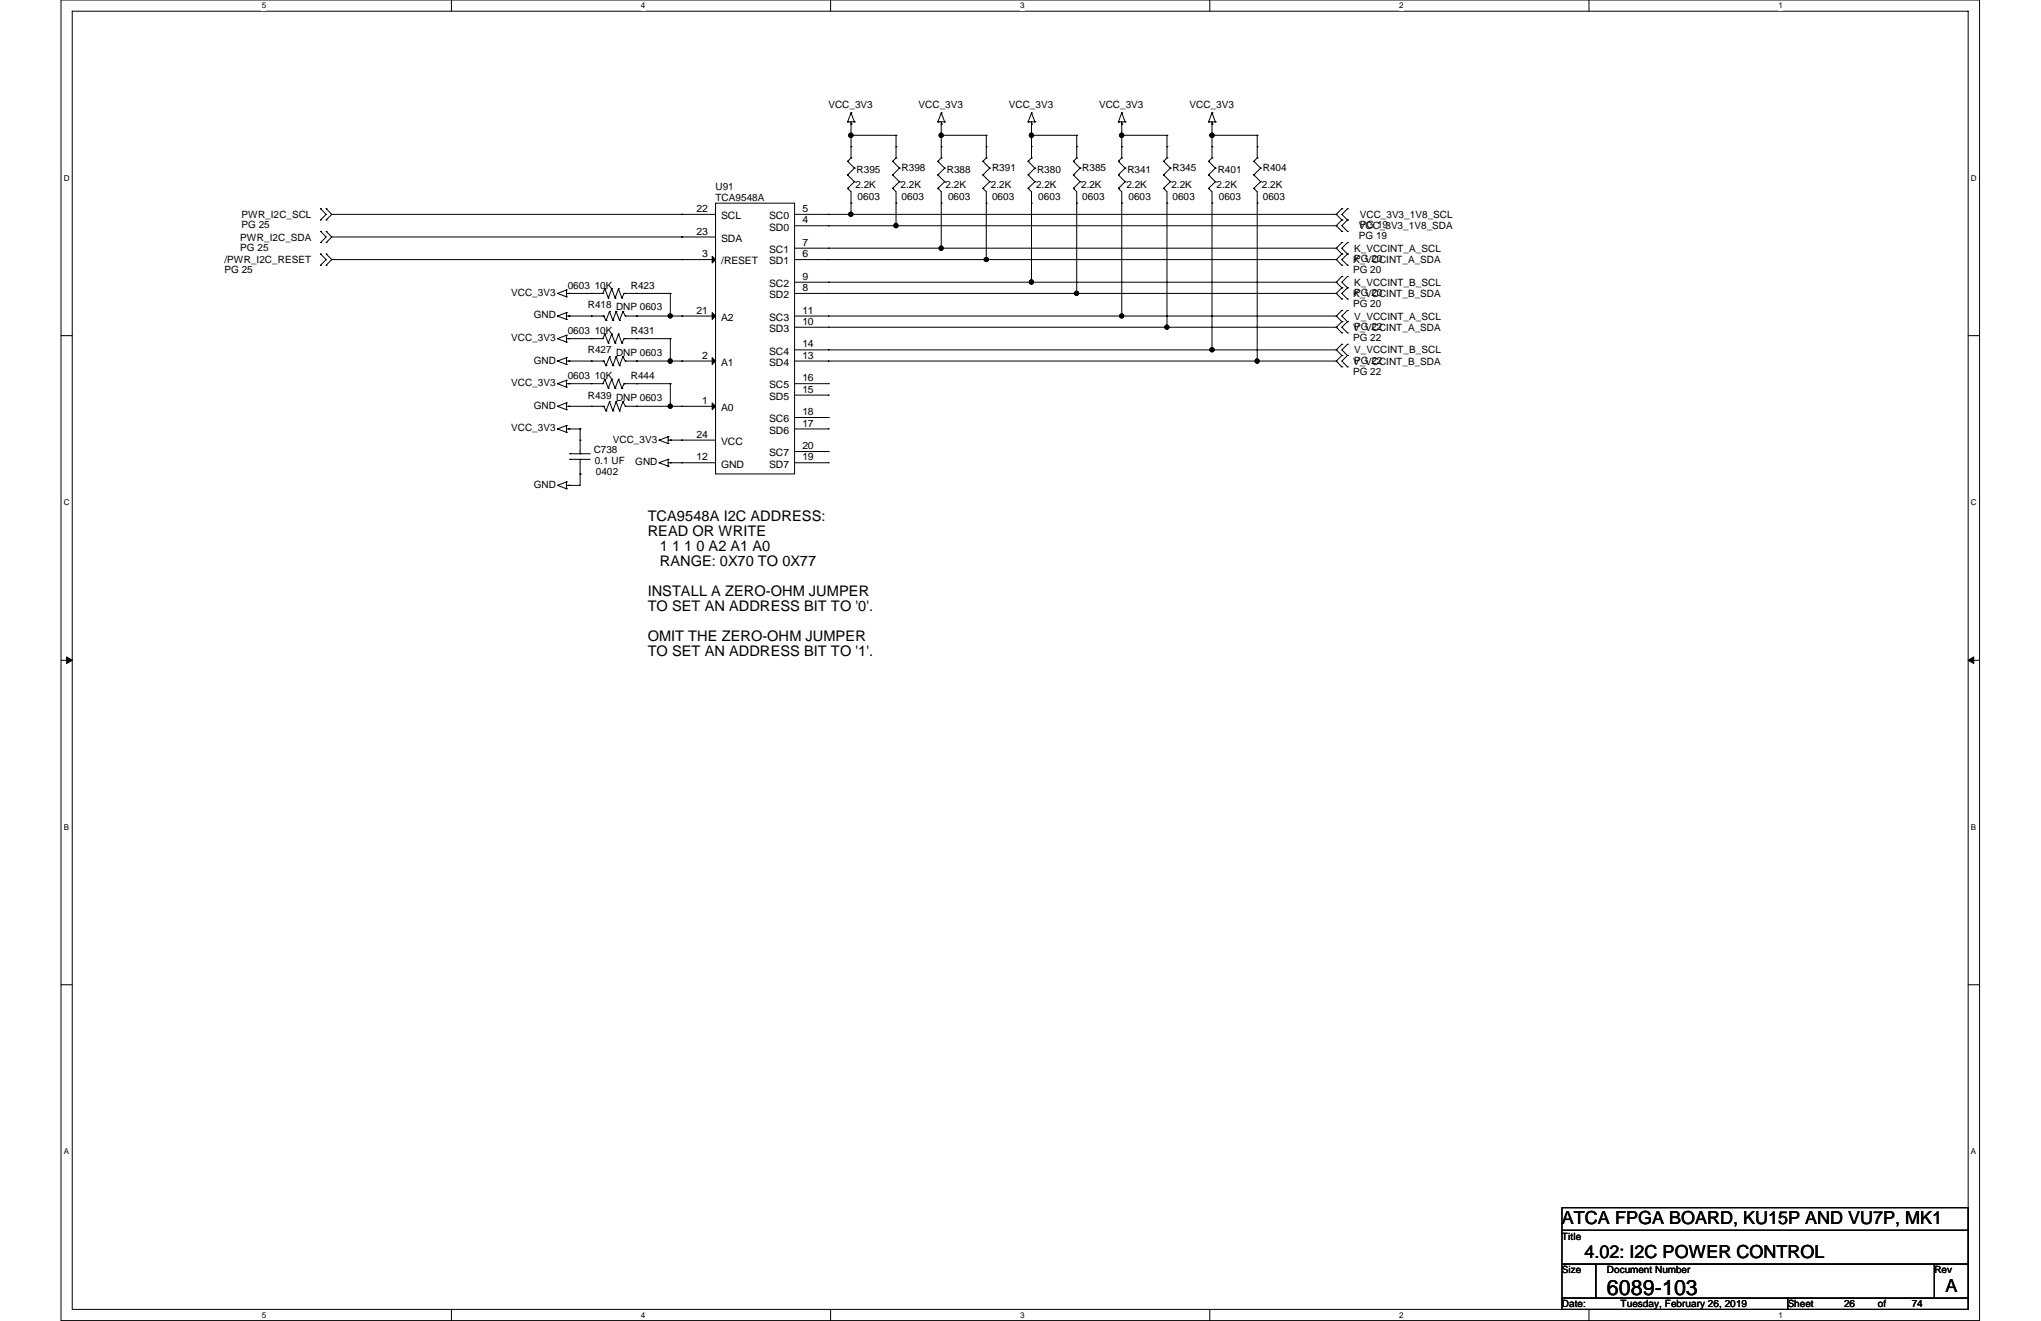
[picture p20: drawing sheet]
<svg xmlns="http://www.w3.org/2000/svg" width="432mm" height="279mm" viewBox="0 0 432 279" stroke-linecap="round" stroke-linejoin="round" font-family="sans-serif">
<defs><g id="words">
<text font-size="4.5" x="340" y="273.9">6089-103</text>
<g font-size="3.8">
<text x="330.5" y="258.8">ATCA FPGA BOARD, KU15P AND VU7P, MK1</text>
<text x="335.2" y="266">4.02: I2C POWER CONTROL</text>
<text x="411.6" y="273.2">A</text>
</g>
<g font-size="3.1">
<text x="137" y="110.2">TCA9548A I2C ADDRESS:</text>
<text x="137" y="113.4">READ OR WRITE</text>
<text x="139.6" y="116.6">1 1 1 0 A2 A1 A0</text>
<text x="139.6" y="119.8">RANGE: 0X70 TO 0X77</text>
<text x="137" y="126.1">INSTALL A ZERO-OHM JUMPER</text>
<text x="137" y="129.3">TO SET AN ADDRESS BIT TO '0'.</text>
<text x="137" y="135.6">OMIT THE ZERO-OHM JUMPER</text>
<text x="137" y="138.8">TO SET AN ADDRESS BIT TO '1'.</text>
</g>
<g font-size="2.2">
<text x="147.4" y="44.8">22</text>
<text x="152.6" y="46.4">SCL</text>
<text x="162.7" y="46.4">SC0</text>
<text x="169.8" y="47.2">4</text>
<text x="169.8" y="44.8">5</text>
<text x="147.4" y="49.6">23</text>
<text x="152.6" y="51.1">SDA</text>
<text x="162.7" y="48.8">SD0</text>
<text x="162.7" y="53.5">SC1</text>
<text x="169.8" y="52">7</text>
<text x="148.5" y="54.4">3</text>
<text x="152.6" y="55.9">/RESET</text>
<text x="162.7" y="55.9">SD1</text>
<text x="169.8" y="54.4">6</text>
<text x="169.8" y="59.2">9</text>
<text x="162.7" y="63.1">SD2</text>
<text x="162.7" y="60.7">SC2</text>
<text x="169.8" y="61.6">8</text>
<text x="147.4" y="66.3">21</text>
<text x="152.6" y="67.9">A2</text>
<text x="162.7" y="70.2">SD3</text>
<text x="162.7" y="67.9">SC3</text>
<text x="169.8" y="68.7">10</text>
<text x="169.8" y="66.3">11</text>
<text x="148.5" y="75.9">2</text>
<text x="152.6" y="77.4">A1</text>
<text x="162.7" y="77.4">SD4</text>
<text x="162.7" y="75">SC4</text>
<text x="169.8" y="75.9">13</text>
<text x="169.8" y="73.5">14</text>
<text x="162.7" y="82.2">SC5</text>
<text x="169.8" y="83.1">15</text>
<text x="169.8" y="80.6">16</text>
<text x="148.5" y="85.4">1</text>
<text x="152.6" y="87">A0</text>
<text x="162.7" y="84.6">SD5</text>
<text x="162.7" y="89.3">SC6</text>
<text x="169.8" y="87.8">18</text>
<text x="147.4" y="92.6">24</text>
<text x="152.6" y="94.1">VCC</text>
<text x="162.7" y="91.7">SD6</text>
<text x="169.8" y="90.2">17</text>
<text x="169.8" y="95">20</text>
<text x="147.4" y="97.4">12</text>
<text x="152.6" y="98.9">GND</text>
<text x="162.7" y="98.9">SD7</text>
<text x="162.7" y="96.5">SC7</text>
<text x="169.8" y="97.4">19</text>
</g>
<g font-size="2.1">
<text x="175.3" y="22.9">VCC_3V3</text>
<text x="194.4" y="22.9">VCC_3V3</text>
<text x="213.4" y="22.9">VCC_3V3</text>
<text x="232.5" y="22.9">VCC_3V3</text>
<text x="251.7" y="22.9">VCC_3V3</text>
<text x="151.4" y="40.1">U91</text>
<text x="181" y="39.7">2.2K</text>
<text x="181.2" y="36.5">R395</text>
<text x="190.5" y="39.7">2.2K</text>
<text x="190.8" y="36.1">R398</text>
<text x="200.1" y="39.7">2.2K</text>
<text x="200.3" y="36.5">R388</text>
<text x="209.6" y="39.7">2.2K</text>
<text x="209.9" y="36.1">R391</text>
<text x="219.2" y="39.7">2.2K</text>
<text x="219.4" y="36.5">R380</text>
<text x="228.7" y="39.7">2.2K</text>
<text x="229" y="36.1">R385</text>
<text x="238.3" y="39.7">2.2K</text>
<text x="238.5" y="36.5">R341</text>
<text x="247.8" y="39.7">2.2K</text>
<text x="248.1" y="36.1">R345</text>
<text x="257.4" y="39.7">2.2K</text>
<text x="257.6" y="36.5">R401</text>
<text x="267" y="39.7">2.2K</text>
<text x="267.2" y="36.1">R404</text>
<text x="51.1" y="46.1">PWR_I2C_SCL</text>
<text x="151.4" y="42.5">TCA9548A</text>
<text x="181.4" y="42.3">0603</text>
<text x="190.8" y="42.3">0603</text>
<text x="200.6" y="42.3">0603</text>
<text x="209.9" y="42.3">0603</text>
<text x="219.7" y="42.3">0603</text>
<text x="229" y="42.3">0603</text>
<text x="238.8" y="42.3">0603</text>
<text x="248.1" y="42.3">0603</text>
<text x="257.9" y="42.3">0603</text>
<text x="267.2" y="42.3">0603</text>
<text x="287.7" y="46.1">VCC_3V3_1V8_SCL</text>
<text x="50.8" y="50.9">PWR_I2C_SDA</text>
<text x="50.8" y="53">PG 25</text>
<text x="51.1" y="48.3">PG 25</text>
<text x="286.5" y="53.3">K_VCCINT_A_SCL</text>
<text x="287.5" y="48.5">VCC_3V3_1V8_SDA</text>
<text x="287.5" y="50.6">PG 19</text>
<text x="287.7" y="48.3">PG 19</text>
<text x="47.5" y="55.7">/PWR_I2C_RESET</text>
<text x="47.5" y="57.8">PG 25</text>
<text x="286.3" y="55.7">K_VCCINT_A_SDA</text>
<text x="286.3" y="57.8">PG 20</text>
<text x="286.5" y="55.4">PG 20</text>
<text x="108.2" y="62.6">VCC_3V3</text>
<text x="120.1" y="61.1">0603</text>
<text x="124.4" y="65.2">R418 DNP 0603</text>
<text x="125.8" y="61.1">10K</text>
<text x="133.5" y="61.1">R423</text>
<text x="286.3" y="62.8">K_VCCINT_B_SDA</text>
<text x="286.3" y="65">PG 20</text>
<text x="286.5" y="60.4">K_VCCINT_B_SCL</text>
<text x="286.5" y="62.6">PG 20</text>
<text x="112.9" y="67.4">GND</text>
<text x="120.1" y="70.7">0603</text>
<text x="125.8" y="70.7">10K</text>
<text x="133.5" y="70.7">R431</text>
<text x="286.3" y="70">V_VCCINT_A_SDA</text>
<text x="286.5" y="67.6">V_VCCINT_A_SCL</text>
<text x="286.5" y="69.7">PG 22</text>
<text x="108.2" y="72.1">VCC_3V3</text>
<text x="112.9" y="76.9">GND</text>
<text x="124.4" y="74.8">R427 DNP 0603</text>
<text x="286.3" y="72.1">PG 22</text>
<text x="286.3" y="77.1">V_VCCINT_B_SDA</text>
<text x="286.5" y="74.8">V_VCCINT_B_SCL</text>
<text x="286.5" y="76.9">PG 22</text>
<text x="108.2" y="81.7">VCC_3V3</text>
<text x="120.1" y="80.3">0603</text>
<text x="125.8" y="80.3">10K</text>
<text x="133.5" y="80.3">R444</text>
<text x="286.3" y="79.3">PG 22</text>
<text x="112.9" y="86.4">GND</text>
<text x="124.4" y="84.3">R439 DNP 0603</text>
<text x="108.2" y="91.2">VCC_3V3</text>
<text x="125.6" y="95.8">C738</text>
<text x="129.7" y="93.6">VCC_3V3</text>
<text x="125.8" y="98.2">0.1 UF</text>
<text x="126.1" y="100.5">0402</text>
<text x="134.4" y="98.4">GND</text>
<text x="112.9" y="103.2">GND</text>
<text x="330.5" y="262.2">Title</text>
<text x="330.5" y="269.3">Size</text>
<text x="340" y="269.3">Document Number</text>
<text x="409.2" y="269.3">Rev</text>
<text x="330.5" y="276.5">Date:</text>
<text x="342.9" y="276.5">Tuesday, February 26, 2019</text>
<text x="378.2" y="276.5">Sheet</text>
<text x="390.1" y="276.5">26</text>
<text x="397.3" y="276.5">of</text>
<text x="404.5" y="276.5">74</text>
</g>
<g font-size="1.7">
<text x="55.4" y="1.8">5</text>
<text x="135.6" y="1.8">4</text>
<text x="215.8" y="1.8">3</text>
<text x="296" y="1.8">2</text>
<text x="376.3" y="1.8">1</text>
<text x="13.5" y="38.2">D</text>
<text x="417" y="38.2">D</text>
<text x="13.5" y="106.8">C</text>
<text x="417" y="106.8">C</text>
<text x="13.5" y="175.5">B</text>
<text x="417" y="175.5">B</text>
<text x="13.5" y="244.1">A</text>
<text x="417" y="244.1">A</text>
<text x="55.4" y="278.7">5</text>
<text x="135.6" y="278.7">4</text>
<text x="215.8" y="278.7">3</text>
<text x="296" y="278.7">2</text>
<text x="376.3" y="278.7">1</text>
</g>
</g></defs>
<path d="M12.9 0h405.9v279.3h-405.9zM15.3 2.4h401.1v274.5h-401.1z" fill="none" stroke="#000" stroke-width=".21"/>
<g fill="#fff">
<path d="M55.4 .3h.9v1.9h-.9z"/>
<path d="M55.4 277.2h.9v1.9h-.9z"/>
</g>
<path d="M95.5 0v2.4M95.5 276.9v2.4" fill="none" stroke="#000" stroke-width=".21"/>
<g fill="#fff">
<path d="M135.6 .3h.9v1.9h-.9z"/>
<path d="M135.6 277.2h.9v1.9h-.9z"/>
</g>
<path d="M175.7 0v2.4M175.7 276.9v2.4" fill="none" stroke="#000" stroke-width=".21"/>
<g fill="#fff">
<path d="M215.8 .3h.9v1.9h-.9z"/>
<path d="M215.8 277.2h.9v1.9h-.9z"/>
</g>
<path d="M255.9 0v2.4M255.9 276.9v2.4" fill="none" stroke="#000" stroke-width=".21"/>
<g fill="#fff">
<path d="M296 .3h1v1.9h-1z"/>
<path d="M296 277.2h1v1.9h-1z"/>
</g>
<path d="M336.2 0v2.4M336.2 276.9v2.4" fill="none" stroke="#000" stroke-width=".21"/>
<g fill="#fff">
<path d="M376.3 .3h.9v1.9h-.9z"/>
<path d="M376.3 277.2h.9v1.9h-.9z"/>
<path d="M13.5 36.7h1.2v1.9h-1.2z"/>
<path d="M417 36.7h1.2v1.9h-1.2z"/>
<path d="M13.5 105.3h1.2v1.9h-1.2z"/>
<path d="M417 105.3h1.2v1.9h-1.2z"/>
</g>
<path d="M12.9 71h2.4M416.4 71h2.4" fill="none" stroke="#000" stroke-width=".21"/>
<g fill="#fff">
<path d="M13.5 173.9h1.1v2h-1.1z"/>
<path d="M417 173.9h1.1v2h-1.1z"/>
</g>
<path d="M12.9 139.7h2.4M416.4 139.7h2.4" fill="none" stroke="#000" stroke-width=".21"/>
<path d="M14.1 138.9v1.4l1.2-.6zM416.4 139.7l1.2 .6v-1.4z" fill="#000" stroke="#000" stroke-width=".21"/>
<g fill="#fff">
<path d="M13.5 242.6h1.1v1.9h-1.1z"/>
<path d="M417 242.6h1.1v1.9h-1.1z"/>
</g>
<g fill="none" stroke="#000" stroke-width=".21">
<path d="M179.3 39.8h.1M179.3 37h.1M179.3 34.1h.1M179.3 39.8l.7 .8v4.7M179.3 37l1.5 1.4M179.3 34.1l1.5 1.5M179.3 25.8h.1M179.3 25.8h1.5M180 33.4h.1M180 33.4l-.7 .7M180 31h.1M180 28.6h.1"/>
<path d="M180 28.6h9.6M180 26.2h.1M180 23.9h.1M180 25.8v7.6M180 23.9l.8 1.9M180 23.9l-.7 1.9M180.8 38.4h.1M180.8 35.6h.1M180.8 38.4l-1.5 1.4M180.8 35.6l-1.5 1.4M180.8 25.8h.1M188.8 39.8h.1"/>
<path d="M188.8 37h.1M188.8 34.1h.1M188.8 39.8l.8 .8v7.2M188.8 37l1.5 1.4M188.8 34.1l1.5 1.5M189.6 31h.1M189.6 28.6h.1M189.6 28.6v4.8M189.6 33.4h.1M189.6 33.4l-.8 .7M190.3 38.4h.1M190.3 35.6h.1"/>
<path d="M190.3 38.4l-1.5 1.4M190.3 35.6l-1.5 1.4M198.4 39.8h.1M198.4 37h.1M198.4 34.1h.1M198.4 39.8l.7 .8v11.9M198.4 37l1.5 1.4M198.4 34.1l1.5 1.5M198.4 25.8h.1M198.4 25.8h1.5M199.1 31h.1M199.1 33.4h.1"/>
<path d="M199.1 28.6h.1M199.1 33.4l-.7 .7M199.1 28.6h9.6M199.1 26.2h.1M199.1 23.9h.1M199.1 25.8v7.6M199.1 23.9l.8 1.9M199.1 23.9l-.7 1.9M199.9 38.4h.1M199.9 35.6h.1M199.9 38.4l-1.5 1.4M199.9 35.6l-1.5 1.4"/>
<path d="M199.9 25.8h.1M207.9 39.8h.1M207.9 37h.1M207.9 34.1h.1M207.9 39.8l.8 .8v14.3M207.9 37l1.5 1.4M207.9 34.1l1.5 1.5M208.7 33.4h.1M208.7 31h.1M208.7 28.6h.1M208.7 33.4l-.8 .7M208.7 28.6v4.8"/>
<path d="M209.4 38.4h.1M209.4 35.6h.1M209.4 38.4l-1.5 1.4M209.4 35.6l-1.5 1.4M217.5 25.8h.1M217.5 39.8h.1M217.5 37h.1M217.5 34.1h.1M217.5 25.8h1.4M217.5 39.8l.7 .8v19.1M217.5 37l1.4 1.4M217.5 34.1l1.4 1.5"/>
<path d="M218.2 31h.1M218.2 28.6h.1M218.2 28.6h9.6M218.2 26.2h.1M218.2 23.9h.1M218.2 25.8v7.6M218.2 23.9l.7 1.9M218.2 23.9l-.7 1.9M218.2 33.4h.1M218.2 33.4l-.7 .7M218.9 25.8h.1M218.9 38.4h.1"/>
<path d="M218.9 35.6h.1M218.9 38.4l-1.4 1.4M218.9 35.6l-1.4 1.4M227.1 39.8h.1M227.1 37h.1M227.1 34.1h.1M227.1 39.8l.7 .8v21.5M227.1 37l1.4 1.4M227.1 34.1l1.4 1.5M227.8 31h.1M227.8 33.4h.1M227.8 28.6h.1"/>
<path d="M227.8 33.4l-.7 .7M227.8 28.6v4.8M228.5 38.4h.1M228.5 35.6h.1M228.5 38.4l-1.4 1.4M228.5 35.6l-1.4 1.4M236.6 25.8h.1M236.6 39.8h.1M236.6 37h.1M236.6 34.1h.1M236.6 25.8h1.4M236.6 39.8l.7 .8v26.2"/>
<path d="M236.6 37l1.4 1.4M236.6 34.1l1.4 1.5M237.3 31h.1M237.3 28.6h.1M237.3 28.6h9.6M237.3 26.2h.1M237.3 23.9h.1M237.3 25.8v7.6M237.3 23.9l.7 1.9M237.3 23.9l-.7 1.9M237.3 33.4h.1M237.3 33.4l-.7 .7"/>
<path d="M238 25.8h.1M238 38.4h.1M238 35.6h.1M238 38.4l-1.4 1.4M238 35.6l-1.4 1.4M246.2 39.8h.1M246.2 37h.1M246.2 34.1h.1M246.2 39.8l.7 .8v28.6M246.2 37l1.4 1.4M246.2 34.1l1.4 1.5M246.9 28.6h.1"/>
<path d="M246.9 28.6v4.8M246.9 33.4h.1M246.9 33.4l-.7 .7M246.9 31h.1M247.6 38.4h.1M247.6 35.6h.1M247.6 38.4l-1.4 1.4M247.6 35.6l-1.4 1.4M255.7 25.8h.1M255.7 39.8h.1M255.7 37h.1M255.7 34.1h.1"/>
<path d="M255.7 25.8h1.4M255.7 39.8l.7 .8v33.4M255.7 37l1.4 1.4M255.7 34.1l1.4 1.5M256.4 26.2h.1M256.4 23.9h.1M256.4 25.8v7.6M256.4 23.9l.7 1.9M256.4 23.9l-.7 1.9M256.4 33.4h.1M256.4 33.4l-.7 .7M256.4 28.6h.1"/>
<path d="M256.4 28.6h9.6M256.4 31h.1M257.1 25.8h.1M257.1 38.4h.1M257.1 35.6h.1M257.1 38.4l-1.4 1.4M257.1 35.6l-1.4 1.4M265.3 39.8h.1M265.3 37h.1M265.3 34.1h.1M265.3 39.8l.7 .8v35.8M265.3 37l1.4 1.4"/>
<path d="M265.3 34.1l1.4 1.5M266 33.4h.1M266 33.4l-.7 .7M266 31h.1M266 28.6h.1M266 28.6v4.8M266.7 38.4h.1M266.7 35.6h.1M266.7 38.4l-1.4 1.4M266.7 35.6l-1.4 1.4M67.8 46.5h.1M67.8 44.2h.1"/>
<path d="M67.8 51.3h.1M67.8 48.9h.1M67.8 56.1h.1M67.8 53.7h.1M67.8 44.2l1.2 1.1-1.2 1.2M67.8 48.9l1.2 1.2-1.2 1.2M67.8 53.7l1.2 1.2-1.2 1.2M69 44.2h.1M69 46.5h.1M69 48.9h.1M69 51.3h.1M69 53.7h.1"/>
<path d="M69 56.1h.1M69 44.2l1.2 1.1M69 48.9l1.2 1.2M69 53.7l1.2 1.2M70.2 54.9h.1M70.2 45.3l-1.2 1.2M70.2 50.1l-1.2 1.2M70.2 54.9l-1.2 1.2M70.2 54.9h81.2M70.2 45.3h81.2M144.2 50.1h.1M144.2 45.3h.1"/>
<path d="M144.2 54.9h.1M151.4 43h16.7v57.2h-16.7zM151.4 50.1h-81.2M168.1 47.8h114.6M175.3 47.8h.1M175.3 54.9h.1M175.3 45.3h.1M175.3 52.5h.1M175.3 59.7h.1M180 43h.1M180 45.3h.1M189.6 43h.1"/>
<path d="M189.6 47.8h.1M199.1 43h.1M199.1 52.5h.1M208.7 43h.1M208.7 54.9h.1M218.2 43h.1M218.2 59.7h.1M227.8 43h.1M237.3 43h.1M246.9 43h.1M256.4 43h.1M266 43h.1"/>
<path d="M282.7 59.7h.1M282.7 59.7h-114.6M282.7 47.8h.1M282.7 54.9h.1M282.7 45.3l1.2 1.2M282.7 47.8l1.2 1.1M282.7 52.5l1.2 1.2M282.7 54.9l1.2 1.2M282.7 59.7l1.2 1.2M282.7 54.9h-114.6M282.7 52.5h.1M282.7 52.5h-114.6"/>
<path d="M282.7 45.3h.1M282.7 45.3h-114.6M283.9 44.2h.1M283.9 46.5h.1M283.9 48.9h.1M283.9 51.3h.1M283.9 53.7h.1M283.9 56.1h.1M283.9 58.5h.1M283.9 44.2l-1.2 1.1M283.9 46.5l-1.2 1.3M283.9 51.3l-1.2 1.2"/>
<path d="M283.9 53.7l-1.2 1.2M283.9 58.5l-1.2 1.2M285.1 46.5h.1M285.1 44.2h.1M285.1 48.9h.1M285.1 53.7h.1M285.1 51.3h.1M285.1 56.1h.1M285.1 58.5h.1M285.1 44.2l-1.2 1.1 1.2 1.2M285.1 46.5l-1.2 1.3 1.2 1.1M285.1 51.3l-1.2 1.2 1.2 1.2"/>
<path d="M285.1 53.7l-1.2 1.2 1.2 1.2M285.1 58.5l-1.2 1.2 1.2 1.2M117.9 62.1h.1M117.9 66.8h.1M117.9 71.6h.1M117.9 76.4h.1M117.9 62.1l1.9 .7M117.9 66.8l1.9 .8M117.9 71.6l1.9 .7M117.9 76.4l1.9 .7M119.8 61.3h.1M119.8 62.8h.1"/>
<path d="M119.8 66.1h.1M119.8 67.6h.1M119.8 70.9h.1M119.8 72.3h.1M119.8 75.6h.1M119.8 77.1h.1M119.8 61.3v1.5M119.8 66.1v1.5M119.8 70.9v1.4M119.8 75.6v1.5M119.8 61.3l-1.9 .8M119.8 66.1l-1.9 .7"/>
<path d="M119.8 70.9l-1.9 .7M119.8 75.6l-1.9 .8M120.4 62.1h.1M120.4 66.8h.1M120.4 71.6h.1M120.4 76.4h.1M125.1 76.4h.1M125.1 66.8h.1M125.1 71.6h.1M125.1 62.1h.1M127.5 62.1h.1M127.5 62.1h-7.7"/>
<path d="M127.5 71.6h-7.7M127.5 71.6h.1M127.7 66.8h.1M127.7 66.8h-7.9M127.7 66.8l.5 1M127.7 76.4h.1M127.7 76.4h-7.9M127.7 76.4l.5 .9M128 61.1h.1M128 61.1l.7 1.9M128 61.1l-.5 1M128 70.7h.1"/>
<path d="M128 70.7l.7 1.9M128 70.7l-.5 .9M128.2 67.8h.1M128.2 77.3h.1M128.7 63h.1M128.7 72.6h.1M128.9 65.9h.1M128.9 65.9l-.7 1.9M128.9 65.9l.8 1.9M128.9 75.4h.1M128.9 75.4l-.7 1.9M128.9 75.4l.8 1.9"/>
<path d="M129.4 61.1h.1M129.4 61.1l.7 1.9M129.4 61.1l-.7 1.9M129.4 70.7h.1M129.4 70.7l.7 1.9M129.4 70.7l-.7 1.9M129.7 67.8h.1M129.7 77.3h.1M130.1 63h.1M130.1 72.6h.1M130.3 65.9h.1M130.3 65.9l-.6 1.9"/>
<path d="M130.3 65.9l.8 1.9M130.3 75.4h.1M130.3 75.4l-.6 1.9M130.3 75.4l.8 1.9M130.9 61.1h.1M130.9 61.1l.7 1.9M130.9 61.1l-.8 1.9M130.9 70.7h.1M130.9 70.7l.7 1.9M130.9 70.7l-.8 1.9M131.1 67.8h.1M131.1 77.3h.1"/>
<path d="M131.6 63h.1M131.6 72.6h.1M131.8 65.9h.1M131.8 65.9l-.7 1.9M131.8 65.9l.5 .9M131.8 75.4h.1M131.8 75.4l-.7 1.9M131.8 75.4l.5 1M132 62.1h.1M132 62.1h9.8M132 62.1l-.4 .9M132 71.6h.1"/>
<path d="M132 71.6l-.4 1M132.3 66.8h.1M132.3 66.8h19.1M132.3 76.4h19.1M132.3 76.4h.1M134.7 76.4h.1M134.7 66.8h.1M134.7 71.6h.1M134.7 62.1h.1M141.8 71.6h.1M141.8 76.4h.1M141.8 71.6h-9.8"/>
<path d="M141.8 71.6v4.8M141.8 62.1h.1M141.8 66.8h.1M141.8 62.1v4.7M144.2 76.4h.1M144.2 66.8h.1M168.1 62.1h114.6M168.1 66.8h114.6M168.1 76.4h114.6M175.3 62.1h.1M175.3 69.2h.1M175.3 76.4h.1"/>
<path d="M175.3 66.8h.1M175.3 74h.1M227.8 62.1h.1M237.3 66.8h.1M246.9 69.2h.1M256.4 74h.1M266 76.4h.1M282.7 62.1h.1M282.7 66.8h.1M282.7 69.2h.1M282.7 74h.1M282.7 76.4h.1"/>
<path d="M282.7 69.2h-114.6M282.7 74h-114.6M282.7 62.1l1.2 1.1M282.7 66.8l1.2 1.2M282.7 69.2l1.2 1.2M282.7 74l1.2 1.2M282.7 76.4l1.2 1.2M283.9 60.9h.1M283.9 63.2h.1M283.9 65.7h.1M283.9 68h.1M283.9 70.4h.1"/>
<path d="M283.9 72.8h.1M283.9 75.2h.1M283.9 77.6h.1M283.9 60.9l-1.2 1.2M283.9 65.7l-1.2 1.1M283.9 68l-1.2 1.2M283.9 72.8l-1.2 1.2M283.9 75.2l-1.2 1.2M285.1 60.9h.1M285.1 63.2h.1M285.1 68h.1M285.1 65.7h.1"/>
<path d="M285.1 70.4h.1M285.1 75.2h.1M285.1 72.8h.1M285.1 77.6h.1M285.1 60.9l-1.2 1.2 1.2 1.1M285.1 65.7l-1.2 1.1 1.2 1.2M285.1 68l-1.2 1.2 1.2 1.2M285.1 72.8l-1.2 1.2 1.2 1.2M285.1 75.2l-1.2 1.2 1.2 1.2M117.9 81.2h.1M117.9 85.9h.1M117.9 90.7h.1"/>
<path d="M117.9 81.2l1.9 .7M117.9 85.9l1.9 .8M117.9 90.7l1.9 .7M119.8 80.4h.1M119.8 81.9h.1M119.8 85.2h.1M119.8 86.7h.1M119.8 91.4h.1M119.8 90h.1M119.8 80.4v1.5M119.8 85.2v1.5M119.8 90v1.4"/>
<path d="M119.8 80.4l-1.9 .8M119.8 85.9h7.9M119.8 85.2l-1.9 .7M119.8 90l-1.9 .7M120.4 81.2h.1M120.4 85.9h.1M120.4 90.7h.1M120.6 97.2h.1M120.6 96h.1M120.6 97.2h4.3M120.6 96h4.3M122.7 96h.1"/>
<path d="M122.7 97.2h.1M122.7 97.2v5.5h-2.9M122.7 93.1h.1M122.7 90.7h.1M122.7 90.7h-2.9M122.7 90.7v5.3M125.1 85.9h.1M125.1 81.2h.1M127.5 81.2h-7.7M127.5 81.2h.1M127.7 85.9h.1M127.7 85.9l.5 1"/>
<path d="M128 80.2h.1M128 80.2l.7 1.9M128 80.2l-.5 1M128.2 86.9h.1M128.7 82.1h.1M128.9 85h.1M128.9 85l-.7 1.9M128.9 85l.8 1.9M129.4 80.2h.1M129.4 80.2l.7 1.9M129.4 80.2l-.7 1.9M129.7 86.9h.1"/>
<path d="M130.1 82.1h.1M130.3 85h.1M130.3 85l-.6 1.9M130.3 85l.8 1.9M130.9 80.2h.1M130.9 80.2l.7 1.9M130.9 80.2l-.8 1.9M131.1 86.9h.1M131.6 82.1h.1M131.8 85h.1M131.8 85l-.7 1.9M131.8 85l.5 .9"/>
<path d="M132 81.2h.1M132 81.2h9.8M132 81.2l-.4 .9M132.3 85.9h.1M132.3 85.9h19.1M134.7 85.9h.1M134.7 81.2h.1M139.4 93.1h.1M139.4 97.9h.1M139.4 93.1l2 .7M139.4 97.9l2 .7M141.4 93.8h.1"/>
<path d="M141.4 92.4h.1M141.4 98.6h.1M141.4 97.2h.1M141.4 92.4v1.4M141.4 97.2v1.4M141.4 92.4l-2 .7M141.4 97.2l-2 .7M141.8 93.1h.1M141.8 97.9h.1M141.8 81.2h.1M141.8 85.9h.1M141.8 81.2v4.7"/>
<path d="M144.2 85.9h.1M144.2 93.1h.1M144.2 97.9h.1M151.4 93.1h-10M151.4 97.9h-10M168.1 81.2h7.2M168.1 90.7h7.2M168.1 97.9h7.2M168.1 83.6h7.2M168.1 88.3h7.2M168.1 95.5h7.2M175.3 83.6h.1"/>
<path d="M175.3 90.7h.1M175.3 97.9h.1M175.3 81.2h.1M175.3 88.3h.1M175.3 95.5h.1M117.9 102.7h.1M117.9 102.7l1.9 .7M119.8 101.9h.1M119.8 103.4h.1M119.8 101.9v1.5M119.8 101.9l-1.9 .8M120.4 102.7h.1"/>
<path d="M122.7 100.2h.1M12.9 208.3h2.4M416.4 208.3h2.4M330.5 255.4h85.9v4.8h-85.9zM330.5 260.2h85.9v7.2h-85.9zM330.5 267.4h7.1v7.2h-7.1zM330.5 274.6h47.7v2.3h-47.7zM337.6 267.4h71.6v7.2h-71.6zM378.2 274.6h38.2v2.3h-38.2zM409.2 267.4h7.2v7.2h-7.2z"/>
</g>
<g fill="#000" stroke="#000" stroke-width=".21">
<path d="M150.7 54.2l.7 .7-.7 .7z" fill-rule="evenodd"/>
<path d="M150.7 75.6l.7 .8-.7 .7z" fill-rule="evenodd"/>
<path d="M150.7 66.1l.7 .7-.7 .8z" fill-rule="evenodd"/>
<path d="M150.7 85.2l.7 .7-.7 .8z" fill-rule="evenodd"/>
<circle cx="180" cy="28.6" r=".47"/>
<circle cx="199.1" cy="28.6" r=".46"/>
<circle cx="218.2" cy="28.6" r=".46"/>
<circle cx="237.3" cy="28.6" r=".46"/>
<circle cx="256.4" cy="28.6" r=".47"/>
<circle cx="180" cy="45.3" r=".46"/>
<circle cx="189.5" cy="47.7" r=".46"/>
<circle cx="199.1" cy="52.5" r=".46"/>
<circle cx="208.7" cy="54.9" r=".46"/>
<circle cx="218.2" cy="59.6" r=".46"/>
<circle cx="141.8" cy="76.4" r=".46"/>
<circle cx="141.8" cy="66.8" r=".44"/>
<circle cx="227.8" cy="62" r=".46"/>
<circle cx="237.3" cy="66.8" r=".44"/>
<circle cx="246.9" cy="69.2" r=".44"/>
<circle cx="256.4" cy="74" r=".46"/>
<circle cx="265.9" cy="76.4" r=".46"/>
<circle cx="141.8" cy="85.9" r=".44"/>
</g>
<use href="#words"/>
</svg>
